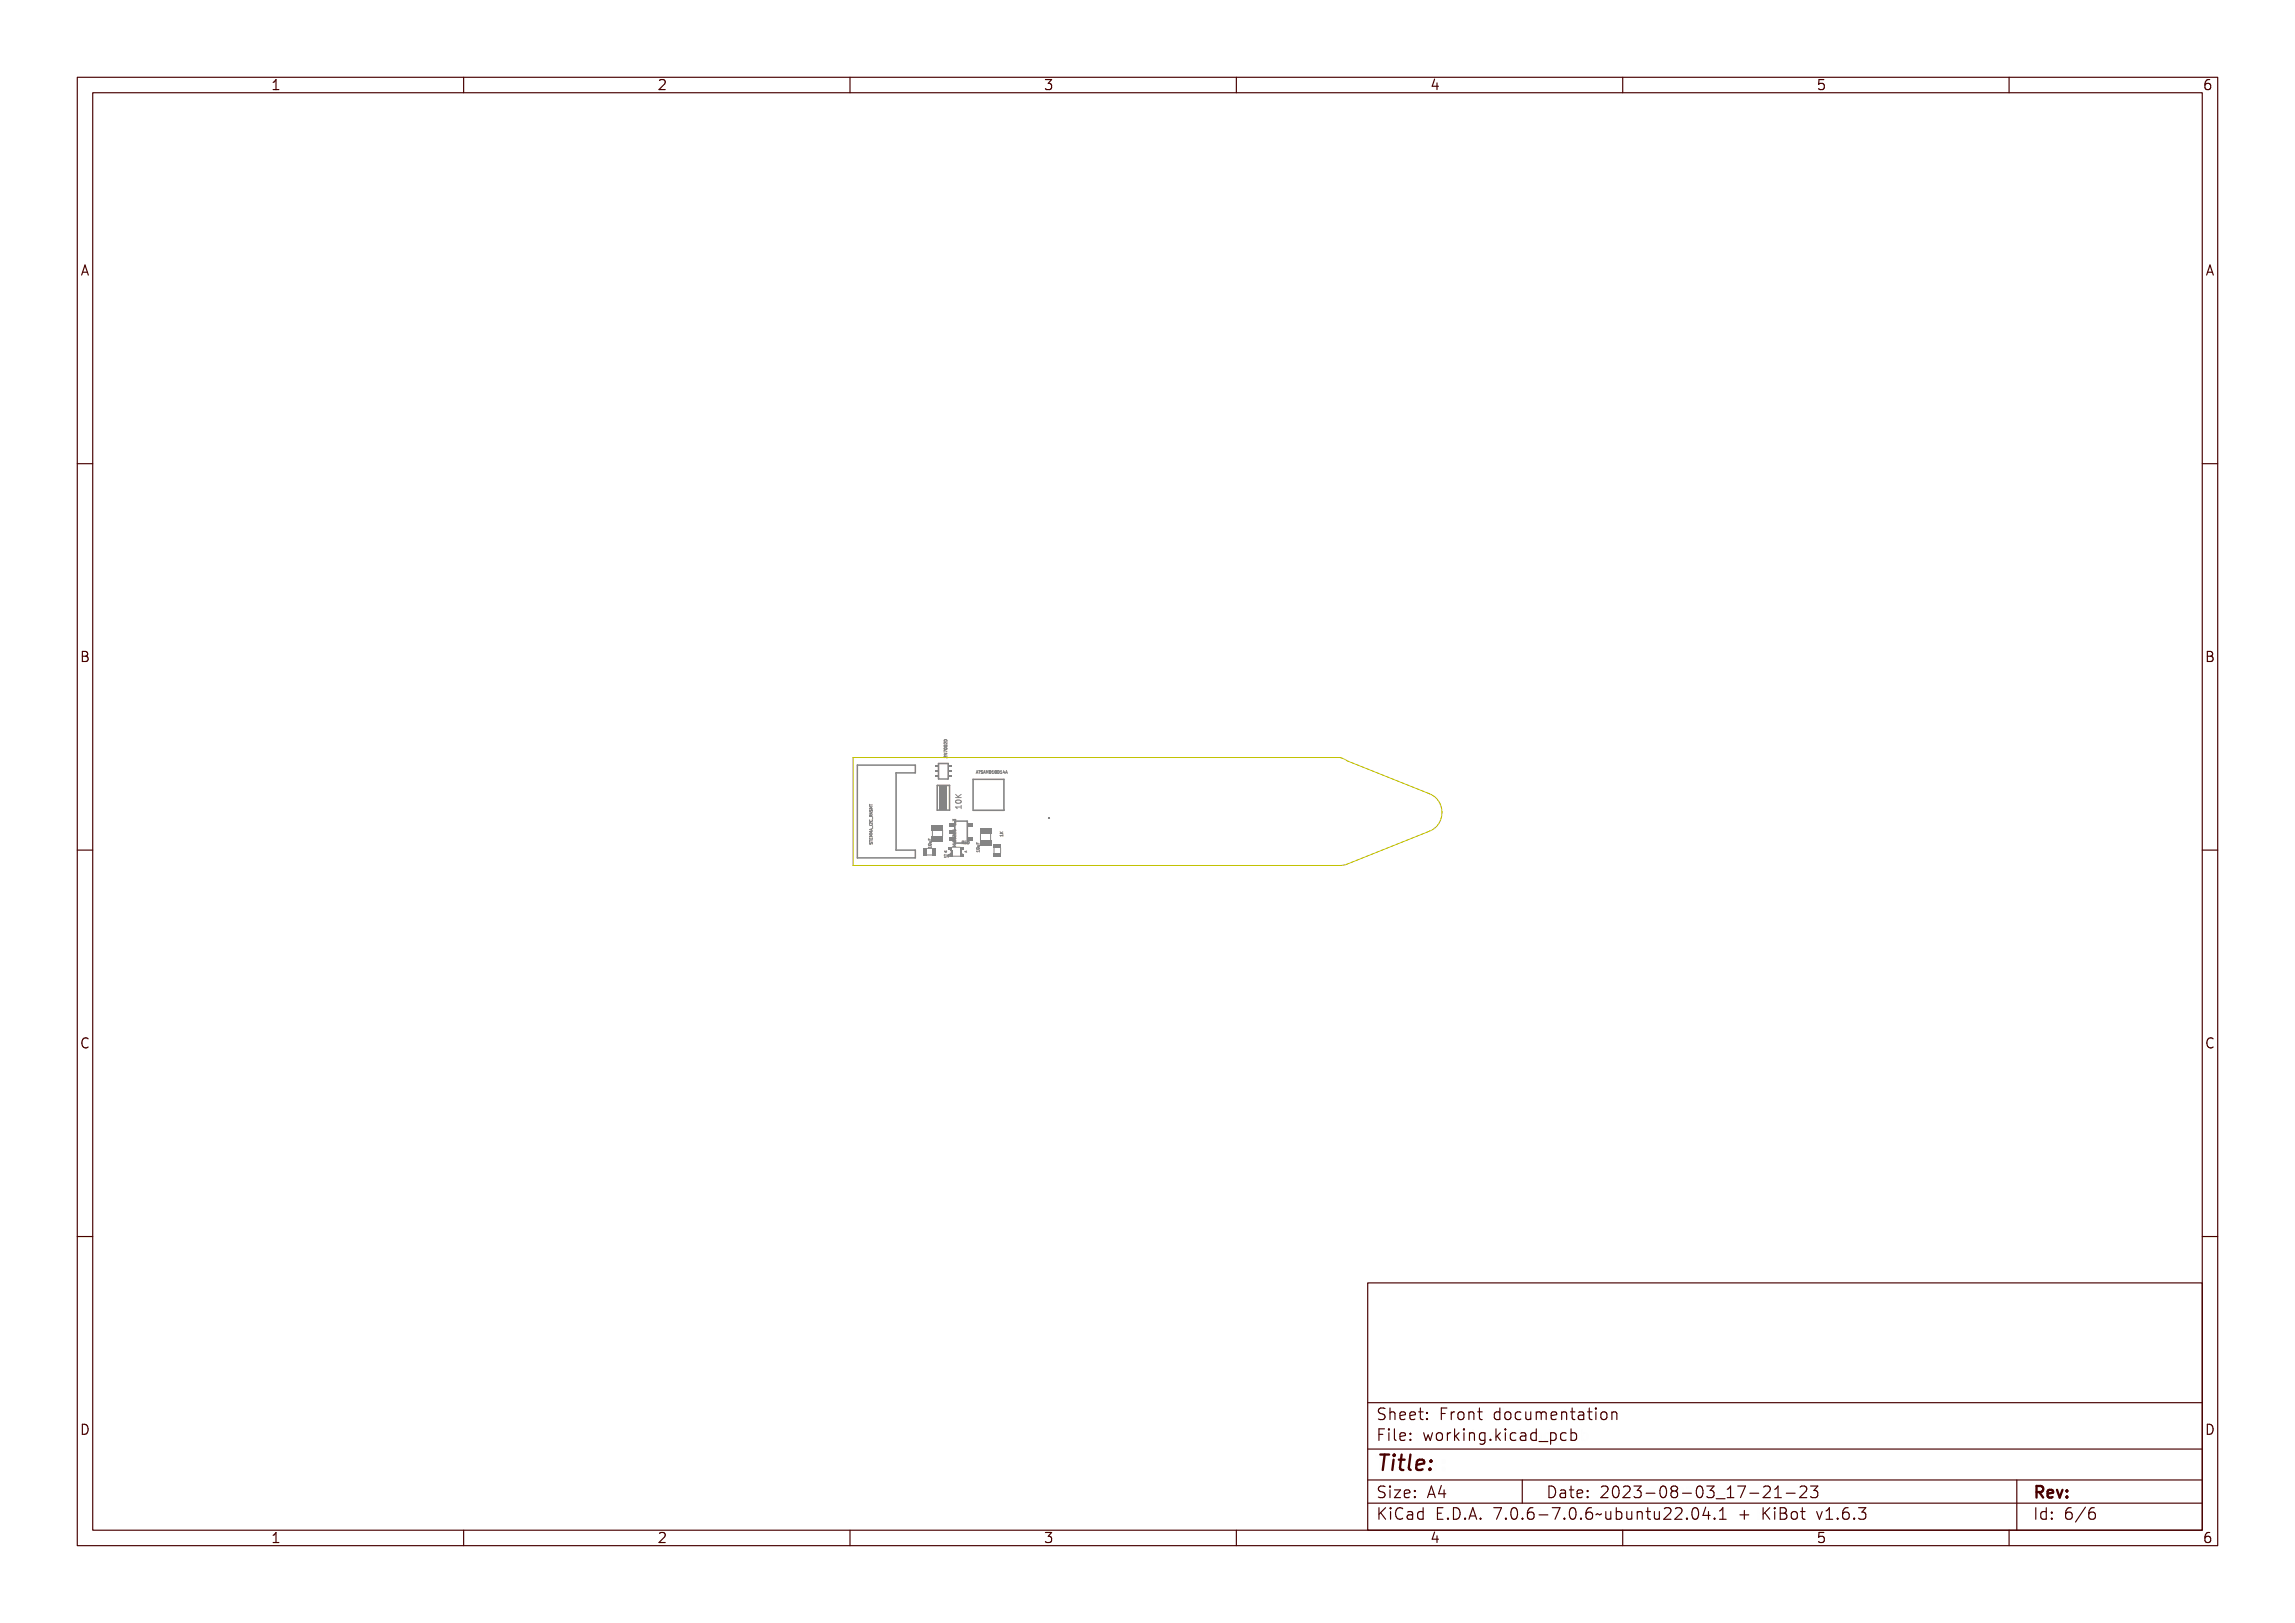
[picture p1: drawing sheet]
<svg xmlns="http://www.w3.org/2000/svg" width="297mm" height="210mm" viewBox="0 0 297 210" stroke-linecap="round" stroke-linejoin="round" font-family="sans-serif">
<defs><g id="words">
<text font-size="2.7" fill="#480000" x="178" y="190.3">Title:</text>
<g font-size="2" fill="#480000">
<text x="178" y="183.7">Sheet: Front documentation</text>
<text x="178" y="186.5">File: working.kicad_pcb</text>
<text x="178" y="193.9">Size: A4</text>
<text x="178" y="196.6">KiCad E.D.A. 7.0.6-7.0.6~ubuntu22.04.1 + KiBot v1.6.3</text>
<text x="200" y="193.9">Date: 2023-08-03_17-21-23</text>
<text x="263" y="196.6">Id: 6/6</text>
<text x="263" y="193.9">Rev:</text>
</g>
<g font-size="1.7" fill="#480000">
<text x="35" y="11.7">1</text>
<text x="85" y="11.7">2</text>
<text x="135" y="11.7">3</text>
<text x="185" y="11.7">4</text>
<text x="235" y="11.7">5</text>
<text x="285" y="11.7">6</text>
<text x="10.5" y="35.7">A</text>
<text x="285.5" y="35.7">A</text>
<text x="10.5" y="85.6">B</text>
<text x="285.5" y="85.6">B</text>
<text x="10.5" y="135.7">C</text>
<text x="285.5" y="135.7">C</text>
<text x="10.5" y="185.6">D</text>
<text x="285.5" y="185.6">D</text>
<text x="35" y="199.7">1</text>
<text x="85" y="199.7">2</text>
<text x="135" y="199.7">3</text>
<text x="185" y="199.7">4</text>
<text x="235" y="199.7">5</text>
<text x="285" y="199.7">6</text>
</g>
<g font-size=".5" fill="#848484">
<text x="122.6" y="98.1" transform="rotate(-90 122.6 98.1)">2N7002D</text>
<text x="126.9" y="100.1">ATSAMD10D14A</text>
<text x="112.9" y="109.3" transform="rotate(-90 112.9 109.3)">STEMMA_I2C_RASMT</text>
<text x="120.6" y="109.8" transform="rotate(-90 120.6 109.8)">10uF</text>
<text x="122.1" y="111">1K</text>
<text x="123.7" y="109.6" transform="rotate(-90 123.7 109.6)">MIC5225-3.3</text>
<text x="124.6" y="109.2">RED</text>
<text x="126.8" y="110.3" transform="rotate(-90 126.8 110.3)">10uF</text>
<text x="129.8" y="108.3" transform="rotate(-90 129.8 108.3)">1K</text>
</g>
</g></defs>
<g fill="none" stroke="#848484" stroke-width=".13">
<path d="M122.2 95.7a.19 .19 0 0 1 .3 0 .19 .19 0 0 1 0 .2h-.3zM122.2 97.6h.4l-.3 .2h.3h-.4l.3-.2zM122.2 97.3l.4 .2-.3-.1-.1 .1zM122.2 97.1a.17 .17 0 0 1 .3-.1 .17 .17 0 0 1 .1 .2h-.3zM122.2 96.8a.17 .17 0 0 1 .3-.1 .17 .17 0 0 1 .1 .2h-.3zM122.3 97.9h.1l.2 .2v-.2v.2l-.3-.2v.2zM122.3 96.5l.1-.1 .2 .2v-.2v.2l-.3-.1v.1zM122.3 97.1h.3l-.2 .1zM122.3 96.8h.3l-.2 .1zM122.3 96.2h.2l.1 .2h-.4zM122.3 96.2h.2l.1 .1h-.3zM126.4 100h.1"/>
<path d="M126.6 99.7h.2M126.7 99.7v.4M127 99.7l.2 .4-.1-.1-.2 .1zM127.1 99.7v.2h-.1zM127.2 99.7h.3h-.1v.4l-.1-.4zM127.6 99.7h.1l-.1 .1a.12 .12 0 0 1 .2 .1 .12 .12 0 0 1-.1 .1 .12 .12 0 0 1-.2 0h.2l-.2-.2zM127.9 99.7l.2 .4-.1-.1-.2 .1zM127.9 99.7l.1 .2h-.1zM128.1 99.7l.1 .2 .2-.2v.4l-.1-.4v.2l-.1-.2-.1 .4zM128.4 99.7a.18 .18 0 0 1 .2 .2 .18 .18 0 0 1-.2 .2zM128.5 99.7a.14 .14 0 0 1 .1 .2 .14 .14 0 0 1-.1 .1zM128.7 99.7h.2v.4h-.2l.1-.3z"/>
<path d="M129.1 99.7a.16 .16 0 0 1 .1 .2 .16 .16 0 0 1-.2 .1zM129.1 99.7l.1 .1-.1 .2zM129.3 99.7a.18 .18 0 0 1 .2 .2 .18 .18 0 0 1-.2 .2zM129.3 99.7a.14 .14 0 0 1 .2 .2 .14 .14 0 0 1-.2 .1zM129.6 99.7h.1l.1 .4h-.2l.1-.3zM130 99.7l.1 .2v.2l-.2-.1zM130 99.8v.1h-.1zM130.3 99.7l.1 .4-.1-.1-.2 .1zM130.3 99.7v.2h-.1zM112.5 104.1v.2M112.5 104.2h.4M112.6 108.7v.2h.3h-.3v.1z"/>
<path d="M112.6 108.5v.1h.1v-.1l.1 .1h.1v-.1v.2h-.3zM112.6 108.2h.3h-.3l.2 .1-.2 .1h.3h-.3l.2-.1zM112.6 107.9h.3h-.3l.2 .1-.2 .1h.3h-.3l.2-.1zM112.6 107.7l.3-.1-.1 .1 .1 .2zM112.6 107v.1l.3-.1v.2h-.3zM112.6 105.6l.3-.1-.1 .1 .1 .2zM112.6 105h.3h-.3l.2 .1-.2 .1h.3h-.3l.2-.1zM112.6 104.7v.1h.3h-.3v.1zM112.6 109.1l.1 .1a.13 .13 0 0 1 .1-.1 .13 .13 0 0 1 .1 .2l-.1-.2a.13 .13 0 0 1-.1 .2 .13 .13 0 0 1-.1-.2zM112.6 106.4a.14 .14 0 0 0 .2 .2 .12 .12 0 0 0 .1-.2 .18 .18 0 0 1-.2 .3 .16 .16 0 0 1-.1-.3zM112.6 105.3l.1 .1a.12 .12 0 0 1 0-.1 .12 .12 0 0 1 .2 0 .12 .12 0 0 1 0 .2v-.1l-.1-.1a.13 .13 0 0 1-.1 .2 .13 .13 0 0 1-.1-.2zM112.6 106.8l.1-.1 .2 .2v-.2v.2l-.2-.1-.1 .1z"/>
<path d="M112.6 105.9h.2l.1-.1-.1 .2 .1 .1h-.3zM112.6 107.7h.2v.1zM112.6 105.7l.2-.1v.1zM112.6 105.9h.1l.1 .1h-.2zM112.9 104.4h-.4l.3 .1M113 107.3l.1 .3zM113 106.1l.1 .3zM120.1 108.5v.2M120.2 109.6h.4v.2l-.3-.1-.1 .1zM120.2 108.7v.1h.2v-.1v.1l.2 .1h-.4zM120.2 109.3a.17 .17 0 0 1 .2 0 .17 .17 0 0 1 .1 .2h-.2zM120.3 109.4h.2l-.2 .1z"/>
<path d="M120.3 109h.3l-.1 .2h-.2l.2-.1zM120.7 107.4v.8M122 107.4v.8M122.3 110.2l.1 .1 .1-.1M122.3 110.2h.1M122.3 110.1v.1M122.3 110.1l.1 .2 .1-.2a.11 .11 0 0 1-.1 .2 .11 .11 0 0 1-.1-.2zM122.5 110.1v.1M122.5 110.2h.1M123.3 106.2v-.2l.2 .1v-.1h.2v.2M123.4 109.4h.3h-.3l.2 .1-.2 .1h.3h-.3l.2-.1zM123.4 109.1v.1l.3-.1v.2v-.1l-.3 .1z"/>
<path d="M123.4 108.5l.1 .2a.12 .12 0 0 1 .1-.2 .12 .12 0 0 1 .1 .1 .12 .12 0 0 1 0 .1l-.1-.1v.1h-.2zM123.4 107.7l.1 .1a.12 .12 0 0 1 .1-.1 .12 .12 0 0 1 .1 0 .12 .12 0 0 1 0 .2l-.1-.2v.1h-.2zM123.4 108.8a.14 .14 0 0 0 .2 .2 .12 .12 0 0 0 .1-.2 .18 .18 0 0 1-.2 .3 .16 .16 0 0 1-.1-.3zM123.4 108.3l.1-.1 .2 .2v-.2v.2l-.2-.1-.1 .1zM123.4 108h.1l.2 .1v-.2v.3l-.2-.2-.1 .2zM123.4 107.1h.3v.2l-.1-.2v.1l-.2-.1v.2zM123.4 106.5h.3v.2l-.1-.2v.1l-.2-.1v.2zM123.6 107.4v.1zM123.7 103.2h.7M123.7 102.8l.4 .4M123.7 106.8v.1zM123.7 103.6a.36 .36 0 0 1 .4-.1 .36 .36 0 0 1 .3 .3 .36 .36 0 0 1-.5 .2 .36 .36 0 0 1-.2-.4z"/>
<path d="M123.8 104.5h.6v-.2h.1v.4h-.1v-.1h-.5v.1h-.1zM123.8 103.1l.3 .3 .4-.3v.1l-.4 .2 .4 .1v.1h-.7v-.1h.3l-.3-.3zM123.9 103.9a.32 .32 0 0 1 .5 .1 .32 .32 0 0 1-.5-.1zM123.9 103.8l.2-.1a.29 .29 0 0 1 .4 .2 .41 .41 0 0 1-.4 .3 .41 .41 0 0 1-.3-.3zM124.4 104.2v.4M124.4 104.4h-.7l.2 .2M124.4 102.8l-.4 .3M124.7 108.8l.2 .1-.1 .1 .1 .2-.1-.2-.1 .2zM124.7 108.9l.1 .1h-.1zM124.9 110.2l.2-.1v.2zM124.9 110.2h.2zM125 108.8h.2l-.2 .1v.1h.2h-.2v.1l.2 .1h-.2z"/>
<path d="M125 110.1v.2M125.1 110.1l-.2 .1 .2 .1M125.3 108.8a.18 .18 0 0 1 .2 .2 .18 .18 0 0 1-.2 .2zM125.3 108.9a.14 .14 0 0 1 .1 .1 .14 .14 0 0 1-.1 .1zM126.3 100.1l.1-.4 .2 .4M126.4 109v.2M126.4 110.2l.4-.1v.2l-.3-.1-.1 .1zM126.4 109.2l.1 .2h.1v-.2v.2h.2h-.4zM126.4 109.9a.17 .17 0 0 1 .3-.1 .17 .17 0 0 1 0 .2h-.2zM126.5 109.9h.3l-.3 .1zM126.5 109.5h.3v.2h-.3l.3-.1zM135.7 105.9h.1"/>
<path d="M135.8 105.9h-.1M135.8 105.9h.1"/>
<circle cx="122.4" cy="96.8" r=".03"/>
<circle cx="122.4" cy="97.1" r=".03"/>
<circle cx="129.1" cy="99.9" r=".03"/>
<circle cx="120.4" cy="109.4" r=".03"/>
<circle cx="124.1" cy="103.9" r=".06"/>
<circle cx="126.6" cy="109.9" r=".03"/>
<circle cx="135.8" cy="105.9" r=".01"/>
</g>
<g fill="#848484">
<path d="M120.6 106.7h1.4v.8h-1.4z" fill-rule="evenodd"/>
<path d="M120.6 108.2h1.4v.7h-1.4z" fill-rule="evenodd"/>
</g>
<path d="M128.6 109.7v.7M129.5 109.7v.7" fill="none" stroke="#848484" stroke-width=".13"/>
<g fill="#848484">
<path d="M128.6 110.4h.9v.5h-.9z" fill-rule="evenodd"/>
<path d="M128.6 109.3h.9v.5h-.9z" fill-rule="evenodd"/>
</g>
<g fill="none" stroke="#848484" stroke-width=".13">
<path d="M122.8 109.9a.35 .35 0 0 1 .3 .3 .35 .35 0 0 1-.3 .4M122.8 110.8h1.4M123.2 109.6h1.1M124.7 109.9a.35 .35 0 0 0-.3 .3 .35 .35 0 0 0 .3 .4"/>
<circle cx="122.9" cy="110.7" r=".1"/>
</g>
<g fill="#848484">
<path d="M124.2 110.5h.5v.3h-.5z" fill-rule="evenodd"/>
<path d="M123 110.5h.2v.3h-.2z" fill-rule="evenodd"/>
<path d="M123 110.4h.2v.1h-.2z" fill-rule="evenodd"/>
<path d="M124.2 110.4h.3v.1h-.3z" fill-rule="evenodd"/>
<path d="M123.1 110h.1v.4h-.1z" fill-rule="evenodd"/>
<path d="M124.2 110h.2v.4h-.2z" fill-rule="evenodd"/>
<path d="M123 109.9h.2v.1h-.2z" fill-rule="evenodd"/>
<path d="M124.2 109.9h.3v.1h-.3z" fill-rule="evenodd"/>
<path d="M122.7 109.6h.5v.3h-.5z" fill-rule="evenodd"/>
<path d="M124.2 109.6h.5v.3h-.5z" fill-rule="evenodd"/>
</g>
<path d="M121.3 101.6h1.6v3.2h-1.6z" fill="none" stroke="#848484" stroke-width=".2"/>
<path d="M121.6 101.7h1v3.1h-1z" fill-rule="evenodd" fill="#848484"/>
<path d="M126.9 107.9v.8M128.2 107.9v.8" fill="none" stroke="#848484" stroke-width=".13"/>
<g fill="#848484">
<path d="M126.8 107.2h1.5v.8h-1.5z" fill-rule="evenodd"/>
<path d="M126.8 108.7h1.5v.7h-1.5z" fill-rule="evenodd"/>
</g>
<path d="M123.6 106.2h1.6v2.9h-1.6z" fill="none" stroke="#848484" stroke-width=".2"/>
<g fill="#848484">
<path d="M125.2 106.5h.7v.5h-.7z" fill-rule="evenodd"/>
<path d="M122.9 106.5h.6v.5h-.6z" fill-rule="evenodd"/>
<path d="M122.9 107.4h.6v.5h-.6z" fill-rule="evenodd"/>
<path d="M125.2 108.4h.7v.5h-.7z" fill-rule="evenodd"/>
<path d="M122.9 108.4h.6v.5h-.6z" fill-rule="evenodd"/>
</g>
<path d="M111 99h7.5v1h-2.5v10h2.5v1h-7.5zM121.5 98.8h1.2v2h-1.2z" fill="none" stroke="#848484" stroke-width=".2"/>
<g fill="#848484">
<path d="M121 100.3h.4v.3h-.4z" fill-rule="evenodd"/>
<path d="M122.8 100.3h.3v.3h-.3z" fill-rule="evenodd"/>
<path d="M121 99.7h.4v.2h-.4z" fill-rule="evenodd"/>
<path d="M122.8 99.7h.3v.2h-.3z" fill-rule="evenodd"/>
<path d="M121 99h.4v.3h-.4z" fill-rule="evenodd"/>
<path d="M122.8 99h.3v.3h-.3z" fill-rule="evenodd"/>
</g>
<path d="M120 109.8h.7M120 110.6h.7" fill="none" stroke="#848484" stroke-width=".13"/>
<g fill="#848484">
<path d="M119.5 109.7h.5v1h-.5z" fill-rule="evenodd"/>
<path d="M120.6 109.7h.5v1h-.5z" fill-rule="evenodd"/>
</g>
<path d="M125.9 100.8h4v4h-4z" fill="none" stroke="#848484" stroke-width=".2"/>
<path d="M110.4 98h63l11.6 4.7a2.63 2.63 0 0 1 1.6 2.4 2.63 2.63 0 0 1-1.6 2.4l-10.6 4.3-1 .2h-63z" fill="none" stroke="#c2c200" stroke-width=".13"/>
<g fill="none" stroke="#480000" stroke-width=".15">
<path d="M10 10h277v190h-277zM12 12h273v186h-273zM60 10v2M110 10v2M160 10v2M210 10v2M260 10v2M10 60h2M285 60h2M10 110h2M285 110h2M10 160h2"/>
<path d="M285 160h2M177 166h108v32h-108zM60 198v2M110 198v2M160 198v2M177 181.5h108M177 187.5h108M177 191.5h108M177 194.5h108M178.1 195.2h.2v.6l.6-.6h.3l-.6 .6 .6 .8h-.2l-.5-.7-.2 .2v.5h-.2zM178.2 185h.9v.2h-.7v.4h.6v.2h-.6v.7h-.2zM178.3 182.4l.5-.1h.2v.2a.34 .34 0 0 0-.4-.1 .34 .34 0 0 0-.2 .4 .62 .62 0 0 1 .6 .7 .71 .71 0 0 1-.8 .2v-.2a.4 .4 0 0 0 .4 .1 .4 .4 0 0 0 .3-.3l-.4-.2a.4 .4 0 0 1-.3-.3 .4 .4 0 0 1 .1-.4z"/>
<path d="M178.3 192.5l.5-.1h.2v.2a.34 .34 0 0 0-.4-.1 .34 .34 0 0 0-.2 .4 .62 .62 0 0 1 .6 .7 .71 .71 0 0 1-.8 .2v-.2a.4 .4 0 0 0 .4 .1 .4 .4 0 0 0 .3-.3l-.4-.2a.4 .4 0 0 1-.3-.3 .4 .4 0 0 1 .1-.4zM179.4 182.2h.2v.6a.35 .35 0 0 1 .4-.1 .35 .35 0 0 1 .2 .4v.6h-.2v-.8l-.2-.1a.28 .28 0 0 0-.2 .3v.6h-.2zM179.5 185.4h.4v.9h.4v.2h-.9v-.2h.3v-.8h-.2zM179.5 192.8h.4v.9h.4v.1h-.9v-.1h.3v-.8h-.2zM179.5 195.6h.4v.9h.4v.1h-.9v-.1h.3v-.8h-.2zM179.7 184.9h.2v.3h-.2zM179.7 192.3h.2v.3h-.2zM179.7 195.1h.2v.3h-.2zM180.6 184.9h.4v1.3l.1 .1h.3v.2a.4 .4 0 0 1-.5-.4v-1h-.3zM180.6 192.8h.8v.1l-.6 .8h.6v.1h-.8v-.1l.6-.8h-.6zM180.7 182.8a.49 .49 0 0 1 .6-.1 .49 .49 0 0 1 .2 .5h-.8a.42 .42 0 0 0 .3 .4 .42 .42 0 0 0 .4-.1v.2a.6 .6 0 0 1-.8-.1 .6 .6 0 0 1 .1-.8zM180.7 195.4l.3-.2h.2h.3v.2a.43 .43 0 0 0-.6 0 .43 .43 0 0 0-.2 .5 .43 .43 0 0 0 .2 .5 .43 .43 0 0 0 .6 0v.2a.62 .62 0 0 1-.7 0 .62 .62 0 0 1-.3-.7z"/>
<path d="M180.8 182.9l.2-.1a.27 .27 0 0 1 .3 .3h-.6zM181.8 195.6a.5 .5 0 0 1 .6-.1 .5 .5 0 0 1 .2 .5v.6h-.1v-.1a.38 .38 0 0 1-.5 .2 .38 .38 0 0 1-.2-.5 .38 .38 0 0 1 .4-.2h.3a.35 .35 0 0 0-.3-.4 .35 .35 0 0 0-.4 .2zM181.9 182.8a.49 .49 0 0 1 .6-.1 .49 .49 0 0 1 .2 .5h-.8a.42 .42 0 0 0 .3 .4 .42 .42 0 0 0 .5-.1v.2a.6 .6 0 0 1-.9-.1 .6 .6 0 0 1 .1-.8zM181.9 185.5a.49 .49 0 0 1 .6-.1 .49 .49 0 0 1 .2 .5h-.8a.42 .42 0 0 0 .3 .4 .42 .42 0 0 0 .5-.1v.2a.6 .6 0 0 1-.9-.1 .6 .6 0 0 1 .1-.8zM181.9 192.9a.49 .49 0 0 1 .6-.1 .49 .49 0 0 1 .2 .5h-.8a.42 .42 0 0 0 .3 .4 .42 .42 0 0 0 .5-.1v.2a.6 .6 0 0 1-.9-.1 .6 .6 0 0 1 .1-.8zM182 196.2l.5-.1a.31 .31 0 0 1-.2 .4 .31 .31 0 0 1-.4-.1zM182 182.9l.2-.1a.27 .27 0 0 1 .3 .3h-.6zM182 185.6l.2-.1a.27 .27 0 0 1 .3 .3h-.6zM182 193l.2-.1a.27 .27 0 0 1 .3 .3h-.6zM183 195.7l.4-.2 .2 .2v-.6h.2v1.5h-.2v-.1a.42 .42 0 0 1-.5 .1 .42 .42 0 0 1-.2-.5zM183.2 195.8a.23 .23 0 0 1 .4 0v.3a.33 .33 0 0 1-.2 .4 .48 .48 0 0 1-.2-.7zM183.2 182.3h.2v.4h.4v.1h-.4v.7l.1 .1h.3v.1a.41 .41 0 0 1-.6-.3v-.6h-.3v-.1h.3z"/>
<path d="M183.3 185.4h.2v.3h-.2zM183.3 186.2h.2v.3h-.2zM183.3 192.8h.2v.3h-.2zM183.3 193.6h.2v.2h-.2zM184.5 182.7h.2v.3h-.2zM184.5 183.5h.2v.2h-.2zM185.2 185.4h.2l.2 .8 .1-.5h.2l.2 .5 .1-.8h.2l-.2 1.1h-.2l-.2-.7-.2 .7h-.1zM185.4 195.2h.9v.2h-.7v.4h.6v.2h-.6v.5h.7v.1h-.9zM185.7 192.4h.2l.5 1.4h-.2l-.1-.3h-.5l-.1 .3h-.2zM185.8 192.6l.2 .7h-.4zM186.6 182.3h.9v.2h-.7v.4h.6v.2h-.6v.6h-.2zM186.7 185.5a.56 .56 0 0 1 .8 .2 .56 .56 0 0 1-.3 .7 .57 .57 0 0 1-.6-.2 .57 .57 0 0 1 .1-.7z"/>
<path d="M186.8 185.6a.26 .26 0 0 1 .3-.1 .26 .26 0 0 1 .2 .2v.2a.33 .33 0 0 1-.3 .4l-.2-.2zM186.9 196.4h.2v.2h-.2zM187.1 192.4h.2v.9h.2v.2h-.2v.3h-.2v-.3h-.6v-.2zM187.1 192.6v.7h-.4zM187.8 195.2a.76 .76 0 0 1 .9 .7 .76 .76 0 0 1-.9 .7zM188 195.4a.5 .5 0 0 1 .5 .2 .5 .5 0 0 1 0 .5 .39 .39 0 0 1-.5 .4zM188 182.7h.2v.2a.41 .41 0 0 1 .6-.2v.2a.37 .37 0 0 0-.5-.1 .37 .37 0 0 0-.1 .4v.5h-.2zM188 185.4h.2v.2a.41 .41 0 0 1 .6-.2v.2a.37 .37 0 0 0-.5-.1 .37 .37 0 0 0-.1 .4v.6h-.2zM189.1 184.9h.1v.9l.5-.4h.2l-.4 .4 .5 .7h-.2l-.4-.6-.2 .1v.5h-.1zM189.1 182.8a.56 .56 0 0 1 .8 .2 .56 .56 0 0 1-.3 .7 .57 .57 0 0 1-.6-.2 .57 .57 0 0 1 .1-.7zM189.2 182.9a.26 .26 0 0 1 .3-.1 .26 .26 0 0 1 .2 .2v.2a.33 .33 0 0 1-.3 .4l-.2-.2zM189.3 196.4h.3v.2h-.3z"/>
<path d="M190.2 182.7h.2v.1a.35 .35 0 0 1 .4-.1 .35 .35 0 0 1 .3 .4v.6h-.2v-.8l-.2-.1a.28 .28 0 0 0-.3 .3v.6h-.2zM190.3 185.4h.4v.9h.4v.2h-.9v-.2h.4v-.8h-.3zM190.5 195.2h.3l.4 1.4h-.2l-.1-.3h-.5l-.1 .3h-.2zM190.6 184.9h.1v.3h-.1zM190.6 195.4l.2 .7h-.4zM191.4 185.4h.2v.1a.35 .35 0 0 1 .4-.1 .35 .35 0 0 1 .3 .4v.7h-.2v-.9l-.2-.1a.28 .28 0 0 0-.3 .3v.7h-.2zM191.7 182.3h.1v.4h.4v.1h-.4v.7l.1 .1h.3v.1a.41 .41 0 0 1-.5-.3v-.6h-.3v-.1h.3zM191.7 196.4h.3v.2h-.3zM192.7 185.5l.3-.2 .3 .2v-.1h.2v1a.53 .53 0 0 1-.8 .4v-.2a.36 .36 0 0 0 .4 .1 .36 .36 0 0 0 .2-.4l-.2 .1a.51 .51 0 0 1-.5-.2 .51 .51 0 0 1 0-.5zM192.8 185.6a.25 .25 0 0 1 .3-.1 .25 .25 0 0 1 .2 .2v.2a.32 .32 0 0 1-.3 .4 .47 .47 0 0 1-.2-.7zM193.8 195.2h.9l-.5 1.4h-.2l.5-1.2h-.7zM193.9 182.8l.3-.2 .3 .2v-.6h.2v1.5h-.2v-.1a.42 .42 0 0 1-.6 .1 .42 .42 0 0 1-.1-.5z"/>
<path d="M194.1 182.8a.42 .42 0 0 1 .4 .4 .42 .42 0 0 1-.3 .4 .48 .48 0 0 1-.1-.8zM194.1 186.2h.3v.3h-.3zM195.1 184.9h.2v.9l.4-.4h.3l-.5 .4 .5 .7h-.2l-.4-.6-.1 .1v.5h-.2zM195.1 182.8a.56 .56 0 0 1 .8 .2 .56 .56 0 0 1-.3 .7 .57 .57 0 0 1-.6-.2 .57 .57 0 0 1 .1-.7zM195.2 182.9a.26 .26 0 0 1 .3-.1 .26 .26 0 0 1 .2 .2v.2a.33 .33 0 0 1-.3 .4l-.2-.2zM195.3 196.4h.3v.2h-.3zM196.3 185.4h.5v.9h.3v.2h-.9v-.2h.4v-.8h-.3zM196.3 195.4a.45 .45 0 0 1 .5-.2 .45 .45 0 0 1 .3 .5v.2a.51 .51 0 0 1-.2 .6 .51 .51 0 0 1-.6 0l-.1-.6zM196.4 182.8l.5-.2 .2 .1v.2a.4 .4 0 0 0-.6 0 .4 .4 0 0 0 0 .6 .4 .4 0 0 0 .6 0v.2a.58 .58 0 0 1-.8-.1 .58 .58 0 0 1 .1-.8zM196.5 195.4a.39 .39 0 0 1 .4 .5v.2a.29 .29 0 0 1-.3 .4 .29 .29 0 0 1-.2-.4v-.5zM196.6 184.9h.2v.3h-.2zM197 191.5v3"/>
<path d="M197.4 182.7h.2v.8l.2 .1a.28 .28 0 0 0 .3-.3v-.6h.2v1h-.2v-.1a.35 .35 0 0 1-.4 .2 .35 .35 0 0 1-.3-.5zM197.6 185.5l.5-.2 .2 .1v.2a.4 .4 0 0 0-.6 0 .4 .4 0 0 0 0 .6 .4 .4 0 0 0 .6 0v.2a.58 .58 0 0 1-.8-.1 .58 .58 0 0 1 .1-.8zM197.7 196.4h.3v.2h-.3zM198.6 182.7h.1a.21 .21 0 0 1 .2-.1 .21 .21 0 0 1 .2 .2l.2-.2 .1 .1a1.27 1.27 0 0 1 .2 1h-.2v-.8l-.1-.1-.2 .1v.8h-.1v-.8l-.2-.1-.1 .1v.8h-.1zM198.7 185.4a.5 .5 0 0 1 .5-.1 .5 .5 0 0 1 .3 .5v.7h-.2v-.2a.38 .38 0 0 1-.5 .2 .38 .38 0 0 1-.2-.5 .38 .38 0 0 1 .5-.2h.2a.35 .35 0 0 0-.3-.4 .35 .35 0 0 0-.3 .2zM198.7 195.4l.3-.2h.2h.2v.2a.43 .43 0 0 0-.5 0 .43 .43 0 0 0-.1 .5 .44 .44 0 0 1 .6-.1 .44 .44 0 0 1 .1 .6 .47 .47 0 0 1-.6 .3 .47 .47 0 0 1-.3-.5v-.5zM198.8 186l.5-.1a.31 .31 0 0 1-.1 .4 .31 .31 0 0 1-.4-.1zM198.9 195.9a.3 .3 0 0 1 .4 .3 .3 .3 0 0 1-.4 .2l-.1-.2zM199.9 185.5l.3-.2 .3 .2v-.6h.2v1.6h-.2v-.2a.42 .42 0 0 1-.5 .1 .42 .42 0 0 1-.2-.5zM199.9 182.8a.49 .49 0 0 1 .6-.1 .49 .49 0 0 1 .2 .5h-.7a.42 .42 0 0 0 .2 .4 .42 .42 0 0 0 .5-.1v.2a.6 .6 0 0 1-.8-.1 .6 .6 0 0 1 0-.8zM200 196h.5v.2h-.5zM200 185.6a.23 .23 0 0 1 .4 0l.1 .3a.33 .33 0 0 1-.3 .4 .48 .48 0 0 1-.2-.7z"/>
<path d="M200.1 182.9l.2-.1a.27 .27 0 0 1 .3 .3h-.6zM200.1 192.4a.76 .76 0 0 1 1 .7 .76 .76 0 0 1-1 .7zM200.3 192.6a.5 .5 0 0 1 .5 .2 .5 .5 0 0 1 .1 .5 .39 .39 0 0 1-.6 .4zM200.9 186.8h1.2v.1h-1.2zM201 195.2h.9l-.5 1.4h-.2l.5-1.2h-.7zM201.1 182.7h.1v.1a.35 .35 0 0 1 .5-.1 .35 .35 0 0 1 .2 .4v.6h-.2v-.8l-.2-.1a.28 .28 0 0 0-.3 .3v.6h-.1zM201.4 192.8a.5 .5 0 0 1 .6-.1 .5 .5 0 0 1 .2 .5v.6h-.1v-.1a.38 .38 0 0 1-.5 .2 .38 .38 0 0 1-.2-.5 .38 .38 0 0 1 .4-.2h.3a.35 .35 0 0 0-.3-.4 .35 .35 0 0 0-.4 .2zM201.6 193.4l.5-.1a.31 .31 0 0 1-.2 .4 .31 .31 0 0 1-.4-.1zM202.2 185.4h.2v.1a.42 .42 0 0 1 .6-.1 .42 .42 0 0 1 .1 .5 .42 .42 0 0 1-.1 .5 .42 .42 0 0 1-.6-.1v.6h-.2zM202.5 182.3h.2v.4h.4v.1h-.4v.7l.1 .1h.3v.1a.41 .41 0 0 1-.6-.3v-.6h-.3v-.1h.3zM202.5 185.6a.24 .24 0 0 1 .3-.1 .24 .24 0 0 1 .1 .2l.1 .2a.32 .32 0 0 1-.3 .4 .48 .48 0 0 1-.2-.7zM202.5 196.4h.3v.2h-.3z"/>
<path d="M202.8 192.4h.2v.4h.4v.1h-.4v.7l.1 .1h.3v.1a.41 .41 0 0 1-.6-.3v-.6h-.3v-.1h.3zM203.5 182.7a.5 .5 0 0 1 .5-.1 .5 .5 0 0 1 .3 .5v.6h-.2v-.1a.38 .38 0 0 1-.5 .2 .38 .38 0 0 1-.2-.5 .38 .38 0 0 1 .5-.2h.2a.35 .35 0 0 0-.2-.4 .35 .35 0 0 0-.4 .2zM203.5 195.4a.45 .45 0 0 1 .6-.2 .45 .45 0 0 1 .2 .5v.2a.51 .51 0 0 1-.1 .6 .51 .51 0 0 1-.7 0l-.1-.6zM203.6 185.5l.5-.2 .2 .1v.2a.4 .4 0 0 0-.5 0 .4 .4 0 0 0 0 .6 .4 .4 0 0 0 .5 0v.2a.58 .58 0 0 1-.8-.1 .58 .58 0 0 1 .1-.8zM203.7 183.3l.4-.1a.31 .31 0 0 1-.1 .4 .31 .31 0 0 1-.4-.1zM203.7 195.4a.39 .39 0 0 1 .4 .5v.2a.29 .29 0 0 1-.2 .4 .29 .29 0 0 1-.3-.4v-.5zM203.9 192.9a.49 .49 0 0 1 .6-.1 .49 .49 0 0 1 .2 .5h-.8a.42 .42 0 0 0 .3 .4 .42 .42 0 0 0 .5-.1v.2a.6 .6 0 0 1-.9-.1 .6 .6 0 0 1 .1-.8zM204 193l.2-.1a.27 .27 0 0 1 .3 .3h-.6zM204.7 184.9h.1v.6a.41 .41 0 0 1 .6-.1 .41 .41 0 0 1 .2 .5 .42 .42 0 0 1-.2 .5 .42 .42 0 0 1-.6-.1v.2h-.1zM204.9 182.3h.2v.4h.4v.1h-.4v.7l.1 .1h.3v.1a.41 .41 0 0 1-.6-.3v-.6h-.3v-.1h.3zM204.9 185.6a.24 .24 0 0 1 .3-.1 .24 .24 0 0 1 .2 .2v.2a.32 .32 0 0 1-.3 .4 .48 .48 0 0 1-.2-.7zM204.9 196.4h.3v.2h-.3z"/>
<path d="M205.3 192.8h.2v.3h-.2zM205.3 193.6h.2v.2h-.2zM205.9 182.7h.5v.9h.3v.1h-.9v-.1h.4v-.8h-.3zM205.9 195.4l.3-.2h.2h.2v.2a.43 .43 0 0 0-.5 0 .43 .43 0 0 0-.1 .5 .44 .44 0 0 1 .6-.1 .44 .44 0 0 1 .1 .6 .47 .47 0 0 1-.5 .3 .47 .47 0 0 1-.4-.5v-.5zM206.1 195.9a.3 .3 0 0 1 .5 .3 .3 .3 0 0 1-.5 .2l-.1-.2zM206.2 182.2h.2v.3h-.2zM207 196l.3-.1 .5 .1 .2-.1a.32 .32 0 0 1-.5 .2h-.3l-.2 .1zM207.1 182.8a.56 .56 0 0 1 .8 .2 .56 .56 0 0 1-.2 .7 .57 .57 0 0 1-.7-.2 .57 .57 0 0 1 .1-.7zM207.3 182.9a.26 .26 0 0 1 .2-.1 .26 .26 0 0 1 .2 .2l.1 .2a.33 .33 0 0 1-.3 .4l-.3-.2zM207.4 192.5a.5 .5 0 0 1 .7 0 .5 .5 0 0 1-.1 .7l-.4 .5h.7v.1h-.9v-.1l.2-.3a.72 .72 0 0 0 .4-.8l-.3-.1-.3 .2zM208.3 182.7h.1v.1a.35 .35 0 0 1 .5-.1 .35 .35 0 0 1 .2 .4v.6h-.2v-.8l-.2-.1a.28 .28 0 0 0-.3 .3v.6h-.1zM208.3 195.6h.1l.1 .8 .2 .1a.28 .28 0 0 0 .2-.3v-.6h.2v1h-.2v-.1a.35 .35 0 0 1-.4 .2 .35 .35 0 0 1-.2-.5z"/>
<path d="M208.7 192.6a.45 .45 0 0 1 .5-.2 .45 .45 0 0 1 .3 .5v.2a.51 .51 0 0 1-.2 .6 .51 .51 0 0 1-.6 0l-.1-.6zM208.9 192.6a.39 .39 0 0 1 .4 .5v.2a.29 .29 0 0 1-.3 .4 .29 .29 0 0 1-.2-.4v-.5zM209.5 195.1h.2v.6a.41 .41 0 0 1 .5-.1 .41 .41 0 0 1 .2 .5 .42 .42 0 0 1-.2 .5 .42 .42 0 0 1-.5-.1v.1h-.2zM209.7 195.8a.24 .24 0 0 1 .3-.1 .24 .24 0 0 1 .2 .2v.2a.32 .32 0 0 1-.3 .4 .48 .48 0 0 1-.2-.7zM209.8 192.5a.5 .5 0 0 1 .7 0 .5 .5 0 0 1-.1 .7l-.4 .5h.7v.1h-.9v-.1l.2-.3a.72 .72 0 0 0 .4-.8l-.3-.1-.3 .2zM210 198v2M210.7 195.6h.2v.8l.2 .1a.28 .28 0 0 0 .2-.3v-.6h.2v1h-.2v-.1a.35 .35 0 0 1-.4 .2 .35 .35 0 0 1-.2-.5zM211 192.4a.49 .49 0 0 1 .6 0 .49 .49 0 0 1 .2 .6l-.2 .1a.45 .45 0 0 1 .2 .6 .45 .45 0 0 1-.6 .2l-.2-.1v-.2a.37 .37 0 0 0 .5 .1 .37 .37 0 0 0 .1-.5h-.4v-.2a.28 .28 0 0 0 .4-.1 .28 .28 0 0 0 0-.3 .28 .28 0 0 0-.4 0h-.2zM211.9 195.6h.2v.1a.35 .35 0 0 1 .4-.1 .35 .35 0 0 1 .2 .4v.6h-.2v-.8l-.2-.1a.28 .28 0 0 0-.2 .3v.6h-.2zM212.4 193.2h.5v.2h-.5zM213.3 195.2h.2v.4h.4v.1h-.4v.7l.1 .1h.3v.1a.41 .41 0 0 1-.6-.3v-.6h-.3v-.1h.3zM213.5 192.6a.45 .45 0 0 1 .5-.2 .45 .45 0 0 1 .3 .5v.2a.51 .51 0 0 1-.2 .6 .51 .51 0 0 1-.6 0l-.1-.6z"/>
<path d="M213.7 192.6a.39 .39 0 0 1 .4 .5v.2a.29 .29 0 0 1-.3 .4 .29 .29 0 0 1-.2-.4v-.5zM214.3 195.6h.2v.8l.2 .1a.28 .28 0 0 0 .2-.3v-.6h.2v1h-.2v-.1a.35 .35 0 0 1-.4 .2 .35 .35 0 0 1-.2-.5zM214.7 192.5a.41 .41 0 0 1 .6-.1 .41 .41 0 0 1 0 .6l-.1 .1a.43 .43 0 0 1 .3 .6 .43 .43 0 0 1-.7 .2 .41 .41 0 0 1-.2-.4 .41 .41 0 0 1 .3-.4l-.3-.2zM215.5 195.3a.5 .5 0 0 1 .7 0 .5 .5 0 0 1-.1 .7l-.4 .5h.6v.1h-.9v-.1l.3-.3a.72 .72 0 0 0 .3-.8l-.2-.1-.3 .2zM216 193.2h.5v.2h-.5zM216.7 195.3a.5 .5 0 0 1 .7 0 .5 .5 0 0 1-.1 .7l-.4 .5h.6v.1h-.9v-.1l.3-.3a.72 .72 0 0 0 .3-.8l-.2-.1-.3 .2zM217.1 192.6a.45 .45 0 0 1 .5-.2 .45 .45 0 0 1 .3 .5v.2a.51 .51 0 0 1-.2 .6 .51 .51 0 0 1-.6 0l-.1-.6zM217.3 192.6a.39 .39 0 0 1 .4 .5v.2a.29 .29 0 0 1-.3 .4 .29 .29 0 0 1-.2-.4v-.5zM218.2 196.4h.2v.2h-.2zM218.2 192.4a.49 .49 0 0 1 .6 0 .49 .49 0 0 1 .2 .6l-.2 .1a.45 .45 0 0 1 .2 .6 .45 .45 0 0 1-.6 .2l-.2-.1v-.2a.37 .37 0 0 0 .5 .1 .37 .37 0 0 0 .1-.5h-.4v-.2a.28 .28 0 0 0 .4-.1 .28 .28 0 0 0 0-.3 .28 .28 0 0 0-.4 0h-.2zM219.2 195.4a.45 .45 0 0 1 .5-.2 .45 .45 0 0 1 .3 .5v.2a.51 .51 0 0 1-.2 .6 .51 .51 0 0 1-.6 0l-.2-.6zM219.2 194.2h1.3v.1h-1.3z"/>
<path d="M219.4 195.4a.39 .39 0 0 1 .4 .5v.2a.29 .29 0 0 1-.3 .4 .29 .29 0 0 1-.3-.4l.1-.5zM220.7 192.5l.5-.1v1.3h.3v.1h-.8v-.1h.3v-1.1h-.3zM220.8 195.2h.2v.9h.2v.2h-.2v.3h-.2v-.3h-.6v-.2zM220.8 195.4v.7h-.4zM221.8 196.4h.2v.2h-.2zM221.8 192.4h.9l-.5 1.4h-.2l.5-1.2h-.7zM222.8 195.3l.5-.1v1.3h.3v.1h-.8v-.1h.3v-1.1h-.3zM223.2 193.2h.5v.2h-.5zM224.2 192.5a.5 .5 0 0 1 .8 0 .5 .5 0 0 1-.2 .7l-.4 .5h.7v.1h-.9v-.1l.2-.3a.72 .72 0 0 0 .4-.8l-.3-.1-.3 .2zM225.4 195.5h.2v.4h.4v.2h-.4v.4h-.2v-.4h-.4v-.2h.4zM225.5 192.5l.5-.1v1.3h.3v.1h-.8v-.1h.3v-1.1h-.3zM226.8 193.2h.5v.2h-.5z"/>
<path d="M227.5 195.2h.2v.6l.6-.6h.2l-.6 .6 .6 .8h-.2l-.5-.7-.1 .2v.5h-.2zM227.8 192.5a.5 .5 0 0 1 .8 0 .5 .5 0 0 1-.2 .7l-.4 .5h.7v.1h-.9v-.1l.2-.3a.72 .72 0 0 0 .4-.8l-.3-.1-.3 .2zM228.8 195.6h.4v.9h.4v.1h-.9v-.1h.4v-.8h-.3zM229.1 192.4a.49 .49 0 0 1 .5 0 .49 .49 0 0 1 .2 .6l-.2 .1a.45 .45 0 0 1 .3 .6 .45 .45 0 0 1-.7 .2l-.2-.1v-.2a.37 .37 0 0 0 .5 .1 .37 .37 0 0 0 .1-.5h-.3v-.2a.28 .28 0 0 0 .3-.1 .28 .28 0 0 0 0-.3 .28 .28 0 0 0-.4 0h-.1zM229.1 195.1h.1v.3h-.1zM229.9 195.2h.4a.35 .35 0 0 1 .5 .2 .35 .35 0 0 1-.3 .5 .41 .41 0 0 1 .3 .5 .41 .41 0 0 1-.5 .2h-.4zM230.1 196h.2a.27 .27 0 0 1 .3 .2 .27 .27 0 0 1-.3 .3h-.2zM230.1 195.4h.2a.23 .23 0 0 1 .3 .2 .23 .23 0 0 1-.3 .2h-.2zM231.2 193.2h1.1M231.2 195.7a.56 .56 0 0 1 .8 .2 .56 .56 0 0 1-.3 .7 .57 .57 0 0 1-.6-.2 .57 .57 0 0 1 .1-.7zM231.3 195.8a.26 .26 0 0 1 .3-.1 .26 .26 0 0 1 .2 .2v.2a.33 .33 0 0 1-.3 .4l-.2-.2zM232.6 195.2h.1v.4h.4v.1h-.4l.1 .7v.1h.3v.1a.41 .41 0 0 1-.5-.3v-.6h-.3v-.1h.3z"/>
<path d="M233 192.4l.2-.1h.3a.41 .41 0 0 1 .2 .6l-.8 .9h.9M234.3 192.3h.9l-.5 .6a.41 .41 0 0 1 .5 .2v.4l-.1 .2-.6 .1-.2-.2M234.6 195.6h.2l.3 .9 .4-.9h.2l-.4 1h-.3zM236 195.3l.5-.1v1.3h.3v.1h-.8v-.1h.3v-1.1h-.3zM237.4 196.4h.3v.2h-.3zM238.4 195.4l.3-.2h.2h.2v.2a.43 .43 0 0 0-.5 0 .43 .43 0 0 0-.1 .5 .44 .44 0 0 1 .6-.1 .44 .44 0 0 1 .1 .6 .47 .47 0 0 1-.5 .3 .47 .47 0 0 1-.4-.5v-.5zM238.6 195.9a.3 .3 0 0 1 .4 .3 .3 .3 0 0 1-.4 .2l-.1-.2zM239.8 196.4h.3v.2h-.3zM240.7 195.2a.49 .49 0 0 1 .6 0 .49 .49 0 0 1 .2 .6l-.2 .1a.45 .45 0 0 1 .2 .6 .45 .45 0 0 1-.6 .2l-.2-.1v-.2a.37 .37 0 0 0 .5 .1 .37 .37 0 0 0 .1-.5l-.4-.1v-.1a.28 .28 0 0 0 .4-.1 .28 .28 0 0 0 0-.3 .28 .28 0 0 0-.4 0h-.2zM260 198v2M261 191.5v6.5M263.2 195.2h.8v.2h-.3v1.1h.3v.1h-.8v-.1h.3v-1.1h-.3z"/>
<path d="M264.4 195.7l.3-.2 .3 .2v-.6h.2v1.5h-.2v-.1a.42 .42 0 0 1-.5 .1 .42 .42 0 0 1-.2-.5zM264.6 195.8a.23 .23 0 0 1 .4 0v.3a.33 .33 0 0 1-.2 .4 .48 .48 0 0 1-.2-.7zM265.9 195.6h.2v.3h-.2zM265.9 196.4h.2v.2h-.2zM268.1 195.4l.2-.2h.3h.2v.2a.43 .43 0 0 0-.5 0 .43 .43 0 0 0-.2 .5 .44 .44 0 0 1 .7-.1 .44 .44 0 0 1 .1 .6 .47 .47 0 0 1-.6 .3 .47 .47 0 0 1-.3-.5v-.5zM268.2 195.9a.3 .3 0 0 1 .5 .3 .3 .3 0 0 1-.5 .2v-.2zM269.9 195.2h.2l-.8 1.6h-.2zM270.5 195.4l.2-.2h.3h.2v.2a.43 .43 0 0 0-.5 0 .43 .43 0 0 0-.2 .5 .44 .44 0 0 1 .7-.1 .44 .44 0 0 1 .1 .6 .47 .47 0 0 1-.6 .3 .47 .47 0 0 1-.3-.5v-.5zM270.6 195.9a.3 .3 0 0 1 .5 .3 .3 .3 0 0 1-.5 .2v-.2z"/>
<circle cx="196.7" cy="195.9" r=".13"/>
<circle cx="203.9" cy="195.9" r=".13"/>
<circle cx="209" cy="193.1" r=".13"/>
<circle cx="213.8" cy="193.1" r=".13"/>
<circle cx="215" cy="193.4" r=".29"/>
<circle cx="215" cy="192.8" r=".25"/>
<circle cx="217.4" cy="193.1" r=".13"/>
<circle cx="219.5" cy="195.9" r=".13"/>
</g>
<g fill="none" stroke="#480000" stroke-width=".3">
<path d="M178.1 188.4h1.4v.2h-.6v1.7h-.2v-1.7h-.6zM179.9 188.8h.7v1.3h.4v.2h-1.2v-.2h.5v-1.1h-.4zM180.3 188.3h.3v.3h-.3zM181.8 188.4h.2v.4h.6v.2h-.6v1l.2 .1h.4v.2a.55 .55 0 0 1-.8-.5v-.8h-.4v-.2h.4zM183 188.3h.6l.1 1.6 .1 .2h.4v.2a.54 .54 0 0 1-.8-.5v-1.4h-.4zM184.8 189a.65 .65 0 0 1 .8-.1 .65 .65 0 0 1 .3 .7h-1.1a.56 .56 0 0 0 .4 .5 .56 .56 0 0 0 .6-.1v.2a.81 .81 0 0 1-1.1-.1 .81 .81 0 0 1 .1-1.1zM185 189.1a.38 .38 0 0 1 .4-.1 .38 .38 0 0 1 .2 .4h-.8zM186.7 188.9h.3v.4h-.3zM186.7 189.9h.3v.4h-.3zM263.1 192.4a.73 .73 0 0 1 .9 .2 .36 .36 0 0 1-.3 .6l.2 .1 .3 .5h-.2l-.3-.4-.2-.2h-.2v.6h-.2zM263.3 192.6h.2a.26 .26 0 0 1 .3 .2 .26 .26 0 0 1-.2 .3h-.3zM264.5 192.9a.49 .49 0 0 1 .6-.1 .49 .49 0 0 1 .2 .5h-.8a.42 .42 0 0 0 .3 .4 .42 .42 0 0 0 .4-.1v.2a.6 .6 0 0 1-.8-.1 .6 .6 0 0 1 .1-.8z"/>
<path d="M264.6 193l.2-.1a.27 .27 0 0 1 .3 .3h-.6zM265.5 192.8h.2l.3 .9 .3-.9h.2l-.4 1h-.2zM267.1 192.8h.2v.3h-.2zM267.1 193.6h.2v.2h-.2z"/>
</g>
<use href="#words"/>
</svg>
